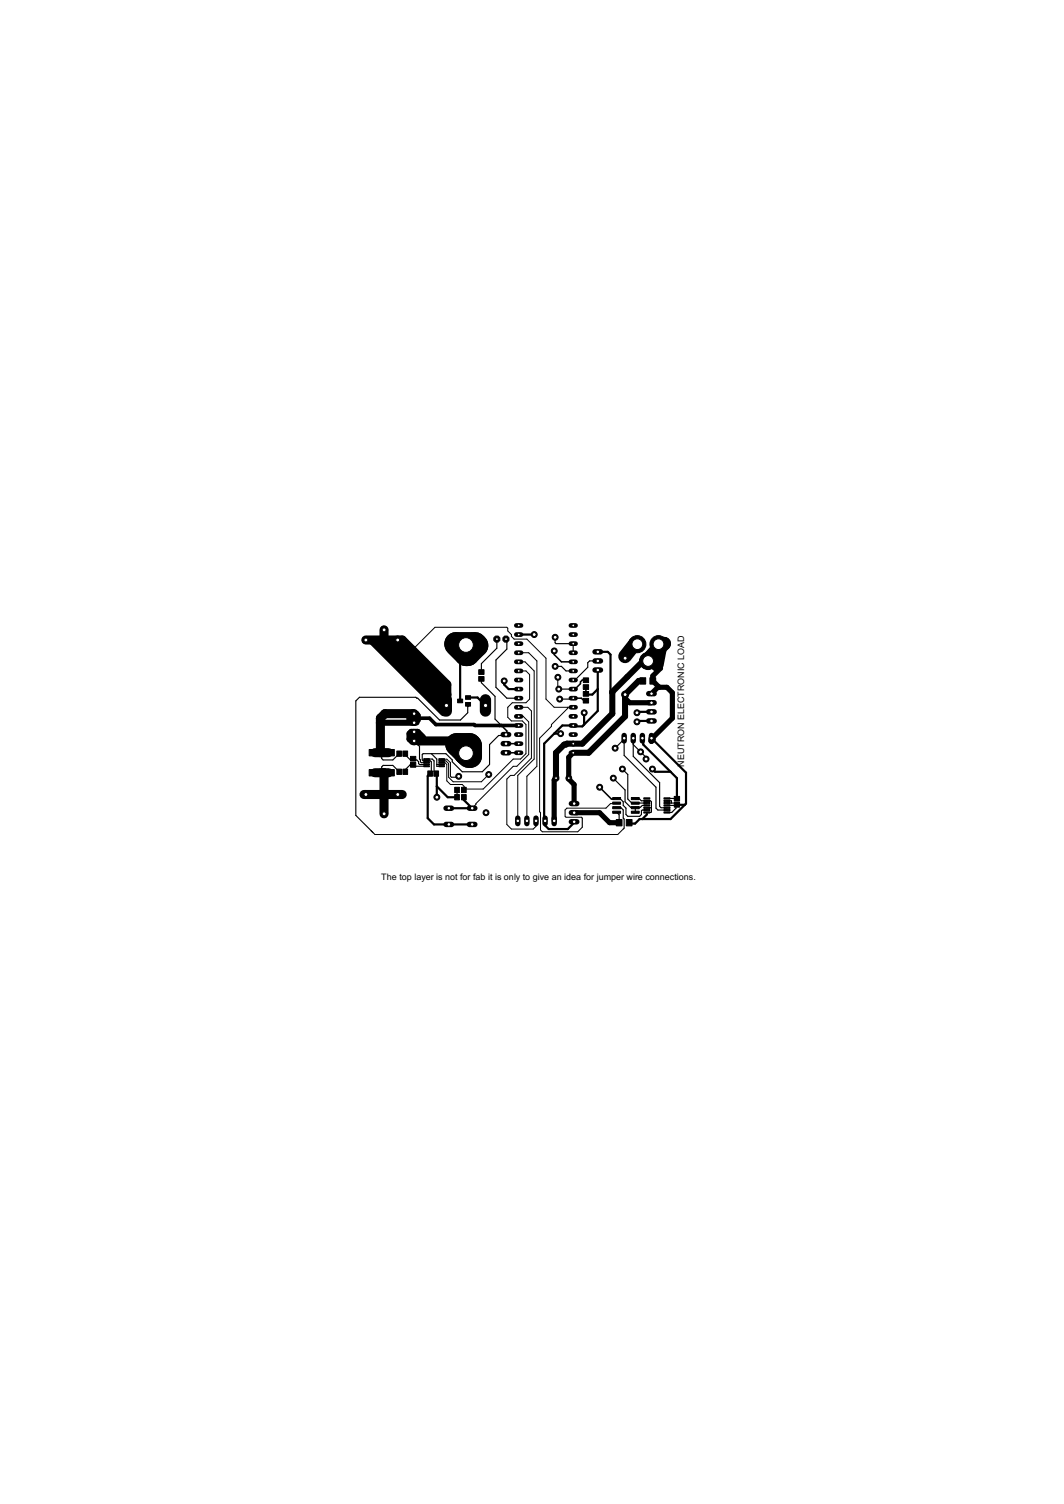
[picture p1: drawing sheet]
<svg xmlns="http://www.w3.org/2000/svg" width="297mm" height="420mm" viewBox="0 0 297 420" stroke-linecap="round" stroke-linejoin="round" font-family="sans-serif">
<defs><g id="words">
<g font-size="2.8">
<text x="191" y="214.2" transform="rotate(-90 191 214.2)">NEUTRON ELECTRONIC LOAD</text>
<text x="106.5" y="245.8">The top layer is not for fab it is only to give an idea for jumper wire connections.</text>
</g>
</g></defs>
<g fill="#000" stroke="#000" stroke-width=".28">
<path d="M127.8 195.3h1.4v1h-1.4zM130 194.4h1.4v1h-1.4zM130 196.3h1.4v1h-1.4zM133.6 189h1.5v1.3h-1.5zM133.6 187.1h1.5v1.3h-1.5zM162.8 189.4h1.5v1.3h-1.5zM162.8 191.3h1.5v1.3h-1.5zM162.8 195.1h1.5v1.3h-1.5zM162.8 193.2h1.5v1.3h-1.5zM178.6 189.3h1.7v1.8h-1.7zM181.4 189.3h1.6v1.8h-1.6zM103.1 209.4h3.2v1.8h-3.2z"/>
<path d="M103.1 215h3.2v1.8h-3.2zM106.9 209.4h3.2v1.8h-3.2zM106.9 215h3.2v1.8h-3.2zM110.8 214.9h1.3v1.4h-1.3zM110.8 209.8h1.3v1.5h-1.3zM112.5 214.9h1.3v1.4h-1.3zM112.5 209.8h1.3v1.5h-1.3zM114.6 213h1.5v1.3h-1.5zM114.6 211.3h1.5v1.3h-1.5zM118.3 211.9h1.6v.3h-1.6zM118.3 212.4h1.6v.3h-1.6zM118.3 212.9h1.6v.3h-1.6z"/>
<path d="M118.3 213.4h1.6v.3h-1.6zM118.3 213.9h1.6v.3h-1.6zM119.4 215.4h1.3v1.5h-1.3zM121.1 215.4h1.3v1.5h-1.3zM122.5 213.9h1.6v.3h-1.6zM122.5 213.4h1.6v.3h-1.6zM122.5 212.9h1.6v.3h-1.6zM122.5 212.4h1.6v.3h-1.6zM122.5 211.9h1.6v.3h-1.6zM126.9 219.9h1.3v1.5h-1.3zM128.8 219.9h1.4v1.5h-1.4zM126.9 222h1.3v1.5h-1.3z"/>
<path d="M128.8 222h1.4v1.5h-1.4zM171 225.3h2.2v.6h-2.2zM171 226.6h2.2v.6h-2.2zM171 224.1h2.2v.6h-2.2zM171 222.8h2.2v.6h-2.2zM172 228.9h1.7v1.8h-1.7zM174.8 228.9h1.6v1.8h-1.6zM176.3 225.3h2.2v.6h-2.2zM176.3 226.6h2.2v.6h-2.2zM176.3 224.1h2.2v.6h-2.2zM176.3 222.8h2.2v.6h-2.2zM179.7 222.9h1.7v.3h-1.7z"/>
<path d="M179.7 223.5h1.7v.4h-1.7zM179.7 224.2h1.7v.3h-1.7zM179.7 224.8h1.7v.4h-1.7zM179.7 225.5h1.7v.3h-1.7zM179.7 226.1h1.7v.4h-1.7zM179.7 226.8h1.7v.3h-1.7zM185.4 226.8h1.6v.3h-1.6zM185.4 226.1h1.6v.4h-1.6zM185.4 225.5h1.6v.3h-1.6zM185.4 224.8h1.6v.4h-1.6zM185.4 224.2h1.6v.3h-1.6zM185.4 223.5h1.6v.4h-1.6z"/>
<path d="M185.4 222.9h1.6v.3h-1.6zM188.2 222.5h1.5v1.3h-1.5zM188.2 224.2h1.5v1.3h-1.5z"/>
</g>
<g fill="none" stroke="#000" stroke-width=".32">
<path d="M138.7 178.5v2.6l-4.3 4.3v2.3M141.2 178.5l.3 .3v2.5l-3 3.1v7.6l3 3.1h3.3M155 178v1.6l.2 .2h4.8v2.6M130.7 197.3l-.1 1.8-2.1 2h-5.8l-6.1-6-.5-.3h-15.7l-1.1 1v32l4.9 4.8M130.7 196.8v.6M134.4 189.7v1l3.8 3.8v6.4l1.5 1.5-.2 .3M155 186.2h1.7l1.3 1.2h2M156 192.5h4M160 195.1l-.2 .2h-3.6M166.9 184.6h-2.3l-.5 .5v1.3l-3.6 3.6h-.5M178.8 190.2h.7M106.6 210.3v1.6l.4 .4h2.7l1.7-1.8"/>
<path d="M111.4 215.6l-1.7-1.8h-2.7l-.4 .4v1.7M113.1 210.5v.4l1.5 1.4h1M115.1 207.2h.7M115.3 212l.4 .3h.7l.5 .5v.5l.2 .3h2M115.6 207l1.5 1.5v3.5l.3 .3v.5l.2 .3h1.5M119.1 214.1h-3.8v-.4h-.8l-1.4 1.3v.6M119.1 212h1.6l.5 .6v2.9l.6 .6M120.4 210.5l1.5 1.5v2.1h1.4M121.9 213.6h1.4M128 216.9l-.2 .2h-1.8M141.2 205.2l-.2 .3h-1.8l-2.5 2.5v5.6l-2.1 2h-5.5l-2.8-2.8v-.5l-1.8-1.8h-6.4l-.2 .3v1.5l.2 .3h2.1l.2 .2v3l-.3 .3M171.2 217.4l3.3 3.3v3.3l1.5 1.5h2.8l.5-.5h1.3"/>
<path d="M173.7 214.8l1.6 1.6v6.8l1.1 1.2 4.2-.1M174.2 206.2v4.8l8.9 8.9v5.9l.6 .5h2.5M174.2 206.5l-2.5 2.5M176.8 206.2v5.1l7.3 7.4v6.6l.5 .4h1.6M176.8 208l3.5 3.5v.5M127.6 220.7v2M131.8 225.3v.5M144.5 228.8v.5M147.1 229.3l-.3 .3M162.6 228.6v2.5M171.4 223.2l.3-.2h1.3l1 1v1l.8 .8v1.7l.5 .5h3.3l.5-.5v-1l.2-.2h1.3M172.1 225.6h1.3l.6 .7v2.3l.2 .2v2.6l-.2 .2"/>
<path d="M172.1 226.9l.7 .7v2.2M172.3 223v.2M177.4 223.1l1.2 .1 .4 .5h2.6l.3 .3v2.8l-.2 .2h-1.1M177.5 225.5l-.1 1.4M180.6 225.7l1.3 .1M186.2 225h2.6M186.2 223.7h1.3v.6M186.2 224.3h2.8l-.3 1.5-1.2 1.2h-1.3M186.2 223.1h2.7"/>
</g>
<path d="M174.5 195.1l1.3 1.2h6.1M180.9 184.7l2 2h1.5l-2.2 2.1v1.4l1.8 1.8h2.2l1.5 1.5v7.1l-5.5 5.5v.5M183.8 191.8l-1.9 2M155.2 217.4l-.5 .5v11.4M160 210.3l-1.2 1.2v6.1l1.5 1.6v5.3M160.3 227h7.1l2.8 2.8h2.6" fill="none" stroke="#000" stroke-width="1.4"/>
<path d="M177.9 180v.5l-3.4 3.4M115.3 199.4h.8l.5 .5v1.2l-.8 .8h-9.6M179.5 190.2h-1.2l-3.8 3.8v6.1l-10.2 10.2h-4.3M180.3 184.9h-1l-8.4 8.4v6.1l-8.3 8.4h-4.3l-.3 .2h-.5l-2.3 2.3v7.1M115.3 200.9l-.7-.8h-.3v.8l1 1M118.1 206l-1.5-1.6h-1.8l-.5 .6v1.5l.8 .7M181.9 206.2v.8l.3-.4" fill="none" stroke="#000" stroke-width="1.7"/>
<path d="M177.9 180l-.6-.2-2.8 3.6M183.8 180l1.6-.2-5.1 5.1 4.1-4.6-1 5.4" fill="none" stroke="#000" stroke-width="3.8"/>
<path d="M104.2 179l19.8 19.9M107.2 176v3.7l17.4 17.4 .1-5.9-12.4-12.4h-10.2M110 179.3l14.7 14.7M115.6 199.4h-8.1l-1.3 1.2v9.7M104.7 210.3h3.8M104.7 215.9h3.8M107.2 215.9v11.5M115.6 207v-1.3l1.3 1.3h9.6l1 1M101.6 222h10.7" fill="none" stroke="#000" stroke-width="2.5"/>
<path d="M115.1 200.6h4.8l1.8 1.8 23.1 .3" fill="none" stroke="#000" stroke-width="1"/>
<path d="M154.7 181.8v1.1l2 2h3.3M160 195.1h2.3l.8 .7 .5-.1M163.6 191.9v1.9M163.6 190h-1l-.5 .5v.5l-1.6 1.5h-.5M140 202.7l1.5 1.5v1h-.3M141.2 207.8h3.6M141.2 210.3h3.6M167.4 219.9l3.3 3.3h.7M180.6 227v.5M186.2 223.7h.6M188.9 223.1h.1M189 224.8l-.2 .2" fill="none" stroke="#000" stroke-width=".42"/>
<g fill="none" stroke="#000" stroke-width=".61">
<path d="M144.8 177.3h4.3M130.1 180.2h-.9l-1.4 1.4 .7 .7v13.5M130.7 194.9h2.6l2.2 2.2M140.7 190.2v1l1.3 1.3h2.8M163.1 199.1v3.3M166.9 182.1h2.8l.7 .8v10.6h.5M166.9 187.2v11.4l-4.3 4.3-5.6-.2-5.1 5.1v21.3l.3 .2v1.3l1 1h5.3l1.8-1.8v-.2M166.9 192.5l-1.5 1.5h-1.6l-.2-.2M175 189l.1 .1M181.9 198.9h-3.8l-.3 .2M120.1 216.1l-.7 .7v11.8l1.8 1.7h10.6M121.8 216.1l.1 .2v6.4"/>
<path d="M121.9 219.7l3.1 3h2.6M154.7 205h1.8M179.3 206.2l.3 .3v1.5l7.6 7.6M181.9 201.4h-3.8l-.3 .3M182.1 214.8l.8 .8h4.3M182.2 206.6l9.3 9.3v8.6l-4.3 4.3h-8.6l-1.3 1.3h-1.4l-.3-.3M187.2 215.6l1.8 1.8v5.7M129.5 222.7v.8l2.3 2.3h-6.5M180.6 227.5l-1.3 1.3M189 224.8h2.2"/>
</g>
<g fill="none" stroke="#000" stroke-width=".28">
<path d="M115.1 181.6l6.3-6.4h20.1l.3 .3v.8l1 1v.5l.7 .7h3.6l5.3 5.4v11.4l2.3 2.3h5.3M144.8 187.4h2l1 1v6.9l-1 1h-3.8l-1.2 1.3v2.8l1 1h3l1 1v8.1l-1.5 1.5h-2l-8.4 8.4h-5.1l-.3 .3M144.8 197.6h2.5l1.1 1v13.2l-4.9 4.8h-1l-1 1v12.7l1.3 1.3h6.1l.7-.8v-1.5M144.8 182.4h2.8l2.3 2.2v29.5l-2.8 2.8v12.4M144.8 184.9h1.8l2.5 2.5v24.6l-4.6 4.6v12.2M155.7 189.2v2.5l.8 .8M158.5 197.6v.2l-4.6 4.6v.5l-3.3 3.3v20.6l.3 .2v4.9l.5 .5h9.9l1.3-1.3M123.3 212.1h1.5l1 1v3.8l.2 .2M123.3 212.6h1.2l.7 .7v3.8l1.3 1.3h7.9l2-2M123.3 213.1h.9l.5 .5v4.5l1.1 1.1h3.3l.5 .5v.9M144.8 200.1h1.3l1.5 1.6v9.1l-3.3 3.3h-1l-10.4 10.4v.2l-1.1 1.1M172.1 224.4l-1.7 .1-1.2 1.3h-10.9l-.5 .5v1.7l.2 .3h4.3l.3 .3"/>
<path d="M174 231.6l-1.5 1.5h-67.8l-1-1"/>
</g>
<path d="M127.3 180.1l2.8 2.8h.5l2.5-2.6-.5-.5h-5.3l.7 .8h.8M127.5 208h3.6l.2 .3v3h-.5zM129.9 210.4h.2" fill="none" stroke="#000" stroke-width="6.5"/>
<path d="M124.6 195.5v3.1" fill="none" stroke="#000" stroke-width="3.2"/>
<circle cx="124.6" cy="197.1" r=".59" fill="#fff" stroke="#000" stroke-width=".28"/>
<path d="M135.5 195.5v3.1" fill="none" stroke="#000" stroke-width="3.2"/>
<circle cx="135.6" cy="197.1" r=".59" fill="#fff" stroke="#000" stroke-width=".28"/>
<circle cx="130.1" cy="180.2" r="3.2" fill="#000" stroke="#000" stroke-width=".28"/>
<circle cx="130.1" cy="180.2" r="2.05" fill="#fff" stroke="#000" stroke-width=".28"/>
<circle cx="130.1" cy="210.4" r="3.2" fill="#000" stroke="#000" stroke-width=".28"/>
<circle cx="130.1" cy="210.4" r="2.05" fill="#fff" stroke="#000" stroke-width=".28"/>
<path d="M144.1 210.3h1.4" fill="none" stroke="#000" stroke-width="1.3"/>
<circle cx="144.8" cy="210.3" r=".4" fill="#fff" stroke="#000" stroke-width=".28"/>
<path d="M144.1 207.8h1.4" fill="none" stroke="#000" stroke-width="1.3"/>
<circle cx="144.8" cy="207.8" r=".4" fill="#fff" stroke="#000" stroke-width=".28"/>
<path d="M144.1 205.2h1.4" fill="none" stroke="#000" stroke-width="1.3"/>
<circle cx="144.8" cy="205.2" r=".4" fill="#fff" stroke="#000" stroke-width=".28"/>
<path d="M144.1 202.7h1.4" fill="none" stroke="#000" stroke-width="1.3"/>
<circle cx="144.8" cy="202.7" r=".4" fill="#fff" stroke="#000" stroke-width=".28"/>
<path d="M144.1 200.1h1.4" fill="none" stroke="#000" stroke-width="1.3"/>
<circle cx="144.8" cy="200.1" r=".4" fill="#fff" stroke="#000" stroke-width=".28"/>
<path d="M144.1 197.6h1.4" fill="none" stroke="#000" stroke-width="1.3"/>
<circle cx="144.8" cy="197.6" r=".4" fill="#fff" stroke="#000" stroke-width=".28"/>
<path d="M144.1 195.1h1.4" fill="none" stroke="#000" stroke-width="1.3"/>
<circle cx="144.8" cy="195.1" r=".4" fill="#fff" stroke="#000" stroke-width=".28"/>
<path d="M144.1 192.5h1.4" fill="none" stroke="#000" stroke-width="1.3"/>
<circle cx="144.8" cy="192.5" r=".4" fill="#fff" stroke="#000" stroke-width=".28"/>
<path d="M144.1 190h1.4" fill="none" stroke="#000" stroke-width="1.3"/>
<circle cx="144.8" cy="190" r=".4" fill="#fff" stroke="#000" stroke-width=".28"/>
<path d="M144.1 187.4h1.4" fill="none" stroke="#000" stroke-width="1.3"/>
<circle cx="144.8" cy="187.4" r=".4" fill="#fff" stroke="#000" stroke-width=".28"/>
<path d="M144.1 184.9h1.4" fill="none" stroke="#000" stroke-width="1.3"/>
<circle cx="144.8" cy="184.9" r=".4" fill="#fff" stroke="#000" stroke-width=".28"/>
<path d="M144.1 182.4h1.4" fill="none" stroke="#000" stroke-width="1.3"/>
<circle cx="144.8" cy="182.4" r=".4" fill="#fff" stroke="#000" stroke-width=".28"/>
<path d="M159.4 210.3h1.3" fill="none" stroke="#000" stroke-width="1.3"/>
<circle cx="160" cy="210.3" r=".4" fill="#fff" stroke="#000" stroke-width=".28"/>
<path d="M159.4 207.8h1.3" fill="none" stroke="#000" stroke-width="1.3"/>
<circle cx="160" cy="207.8" r=".4" fill="#fff" stroke="#000" stroke-width=".28"/>
<path d="M159.4 205.2h1.3" fill="none" stroke="#000" stroke-width="1.3"/>
<circle cx="160" cy="205.2" r=".4" fill="#fff" stroke="#000" stroke-width=".28"/>
<path d="M159.4 190h1.3" fill="none" stroke="#000" stroke-width="1.3"/>
<circle cx="160" cy="190" r=".4" fill="#fff" stroke="#000" stroke-width=".28"/>
<path d="M159.4 187.4h1.3" fill="none" stroke="#000" stroke-width="1.3"/>
<circle cx="160" cy="187.4" r=".4" fill="#fff" stroke="#000" stroke-width=".28"/>
<path d="M159.4 184.9h1.3" fill="none" stroke="#000" stroke-width="1.3"/>
<circle cx="160" cy="184.9" r=".4" fill="#fff" stroke="#000" stroke-width=".28"/>
<path d="M159.4 182.4h1.3" fill="none" stroke="#000" stroke-width="1.3"/>
<circle cx="160" cy="182.4" r=".4" fill="#fff" stroke="#000" stroke-width=".28"/>
<path d="M159.4 174.7h1.3" fill="none" stroke="#000" stroke-width="1.3"/>
<circle cx="160" cy="174.7" r=".4" fill="#fff" stroke="#000" stroke-width=".28"/>
<path d="M144.1 174.7h1.4" fill="none" stroke="#000" stroke-width="1.3"/>
<circle cx="144.8" cy="174.7" r=".4" fill="#fff" stroke="#000" stroke-width=".28"/>
<path d="M144.1 177.3h1.4" fill="none" stroke="#000" stroke-width="1.3"/>
<circle cx="144.8" cy="177.3" r=".4" fill="#fff" stroke="#000" stroke-width=".28"/>
<path d="M144.1 179.8h1.4" fill="none" stroke="#000" stroke-width="1.3"/>
<circle cx="144.8" cy="179.8" r=".4" fill="#fff" stroke="#000" stroke-width=".28"/>
<path d="M159.4 177.3h1.3" fill="none" stroke="#000" stroke-width="1.3"/>
<circle cx="160" cy="177.3" r=".4" fill="#fff" stroke="#000" stroke-width=".28"/>
<path d="M159.4 179.8h1.3" fill="none" stroke="#000" stroke-width="1.3"/>
<circle cx="160" cy="179.8" r=".4" fill="#fff" stroke="#000" stroke-width=".28"/>
<path d="M159.4 202.7h1.3" fill="none" stroke="#000" stroke-width="1.3"/>
<circle cx="160" cy="202.7" r=".4" fill="#fff" stroke="#000" stroke-width=".28"/>
<path d="M159.4 192.5h1.3" fill="none" stroke="#000" stroke-width="1.3"/>
<circle cx="160" cy="192.5" r=".4" fill="#fff" stroke="#000" stroke-width=".28"/>
<path d="M159.4 195.1h1.3" fill="none" stroke="#000" stroke-width="1.3"/>
<circle cx="160" cy="195.1" r=".4" fill="#fff" stroke="#000" stroke-width=".28"/>
<path d="M159.4 197.6h1.3" fill="none" stroke="#000" stroke-width="1.3"/>
<circle cx="160" cy="197.6" r=".4" fill="#fff" stroke="#000" stroke-width=".28"/>
<path d="M159.4 200.1h1.3" fill="none" stroke="#000" stroke-width="1.3"/>
<circle cx="160" cy="200.1" r=".4" fill="#fff" stroke="#000" stroke-width=".28"/>
<circle cx="180.9" cy="184.7" r="2.39" fill="#000" stroke="#000" stroke-width=".28"/>
<circle cx="180.9" cy="184.7" r="1.5" fill="#fff" stroke="#000" stroke-width=".28"/>
<circle cx="177.9" cy="180" r="2.39" fill="#000" stroke="#000" stroke-width=".28"/>
<circle cx="177.9" cy="180" r="1.5" fill="#fff" stroke="#000" stroke-width=".28"/>
<circle cx="183.8" cy="180" r="2.39" fill="#000" stroke="#000" stroke-width=".28"/>
<circle cx="183.8" cy="180" r="1.5" fill="#fff" stroke="#000" stroke-width=".28"/>
<circle cx="107.2" cy="227.4" r=".99" fill="#000" stroke="#000" stroke-width=".28"/>
<circle cx="107.2" cy="227.4" r=".55" fill="#fff" stroke="#000" stroke-width=".28"/>
<circle cx="107.2" cy="176" r=".99" fill="#000" stroke="#000" stroke-width=".28"/>
<circle cx="107.2" cy="176" r=".55" fill="#fff" stroke="#000" stroke-width=".28"/>
<circle cx="111" cy="222" r=".99" fill="#000" stroke="#000" stroke-width=".28"/>
<circle cx="111" cy="222" r=".55" fill="#fff" stroke="#000" stroke-width=".28"/>
<circle cx="111" cy="178.8" r=".99" fill="#000" stroke="#000" stroke-width=".28"/>
<circle cx="111" cy="178.8" r=".55" fill="#fff" stroke="#000" stroke-width=".28"/>
<circle cx="102.2" cy="222" r=".99" fill="#000" stroke="#000" stroke-width=".28"/>
<circle cx="102.2" cy="222" r=".55" fill="#fff" stroke="#000" stroke-width=".28"/>
<circle cx="102.2" cy="178.8" r=".99" fill="#000" stroke="#000" stroke-width=".28"/>
<circle cx="102.2" cy="178.8" r=".55" fill="#fff" stroke="#000" stroke-width=".28"/>
<path d="M166.1 182.1h1.5" fill="none" stroke="#000" stroke-width="1.5"/>
<circle cx="166.9" cy="182.1" r=".51" fill="#fff" stroke="#000" stroke-width=".28"/>
<path d="M166.1 184.6h1.5" fill="none" stroke="#000" stroke-width="1.5"/>
<circle cx="166.9" cy="184.6" r=".51" fill="#fff" stroke="#000" stroke-width=".28"/>
<path d="M166.1 187.2h1.5" fill="none" stroke="#000" stroke-width="1.5"/>
<circle cx="166.9" cy="187.2" r=".51" fill="#fff" stroke="#000" stroke-width=".28"/>
<path d="M181.1 193.8h1.5" fill="none" stroke="#000" stroke-width="1.5"/>
<circle cx="181.9" cy="193.8" r=".51" fill="#fff" stroke="#000" stroke-width=".28"/>
<path d="M181.1 196.3h1.5" fill="none" stroke="#000" stroke-width="1.5"/>
<circle cx="181.9" cy="196.3" r=".51" fill="#fff" stroke="#000" stroke-width=".28"/>
<path d="M181.1 198.9h1.5" fill="none" stroke="#000" stroke-width="1.5"/>
<circle cx="181.9" cy="198.9" r=".51" fill="#fff" stroke="#000" stroke-width=".28"/>
<path d="M181.1 201.4h1.5" fill="none" stroke="#000" stroke-width="1.5"/>
<circle cx="181.9" cy="201.4" r=".51" fill="#fff" stroke="#000" stroke-width=".28"/>
<path d="M181.9 205.5v1.5" fill="none" stroke="#000" stroke-width="1.5"/>
<circle cx="181.9" cy="206.2" r=".51" fill="#fff" stroke="#000" stroke-width=".28"/>
<path d="M179.3 205.5v1.5" fill="none" stroke="#000" stroke-width="1.5"/>
<circle cx="179.3" cy="206.2" r=".51" fill="#fff" stroke="#000" stroke-width=".28"/>
<path d="M176.8 205.5v1.5" fill="none" stroke="#000" stroke-width="1.5"/>
<circle cx="176.8" cy="206.2" r=".51" fill="#fff" stroke="#000" stroke-width=".28"/>
<path d="M174.2 205.5v1.5" fill="none" stroke="#000" stroke-width="1.5"/>
<circle cx="174.3" cy="206.2" r=".51" fill="#fff" stroke="#000" stroke-width=".28"/>
<circle cx="174.5" cy="183.9" r=".97" fill="#000" stroke="#000" stroke-width=".28"/>
<circle cx="174.5" cy="183.9" r=".55" fill="#fff" stroke="#000" stroke-width=".28"/>
<circle cx="174.5" cy="194" r=".97" fill="#000" stroke="#000" stroke-width=".28"/>
<circle cx="174.5" cy="194" r=".55" fill="#fff" stroke="#000" stroke-width=".28"/>
<path d="M114.8 207h1.6" fill="none" stroke="#000" stroke-width="1.5"/>
<circle cx="115.6" cy="207" r=".51" fill="#fff" stroke="#000" stroke-width=".28"/>
<path d="M114.8 204.4h1.6" fill="none" stroke="#000" stroke-width="1.5"/>
<circle cx="115.6" cy="204.4" r=".51" fill="#fff" stroke="#000" stroke-width=".28"/>
<path d="M114.8 201.9h1.6" fill="none" stroke="#000" stroke-width="1.5"/>
<circle cx="115.6" cy="201.9" r=".51" fill="#fff" stroke="#000" stroke-width=".28"/>
<path d="M114.8 199.4h1.6" fill="none" stroke="#000" stroke-width="1.5"/>
<circle cx="115.6" cy="199.4" r=".51" fill="#fff" stroke="#000" stroke-width=".28"/>
<circle cx="155.2" cy="217.4" r=".87" fill="#000" stroke="#000" stroke-width=".28"/>
<circle cx="155.2" cy="217.4" r=".4" fill="#fff" stroke="#000" stroke-width=".28"/>
<circle cx="158.8" cy="217.4" r=".8" fill="#000" stroke="#000" stroke-width=".28"/>
<circle cx="158.8" cy="217.4" r=".4" fill="#fff" stroke="#000" stroke-width=".28"/>
<path d="M144.5 228.6v1.5" fill="none" stroke="#000" stroke-width="1.5"/>
<circle cx="144.6" cy="229.3" r=".51" fill="#fff" stroke="#000" stroke-width=".28"/>
<path d="M147.1 228.6v1.5" fill="none" stroke="#000" stroke-width="1.5"/>
<circle cx="147.1" cy="229.3" r=".51" fill="#fff" stroke="#000" stroke-width=".28"/>
<path d="M149.6 228.6v1.5" fill="none" stroke="#000" stroke-width="1.5"/>
<circle cx="149.6" cy="229.3" r=".51" fill="#fff" stroke="#000" stroke-width=".28"/>
<path d="M152.2 228.6v1.5" fill="none" stroke="#000" stroke-width="1.5"/>
<circle cx="152.2" cy="229.3" r=".51" fill="#fff" stroke="#000" stroke-width=".28"/>
<path d="M154.7 228.6v1.5" fill="none" stroke="#000" stroke-width="1.5"/>
<circle cx="154.7" cy="229.3" r=".51" fill="#fff" stroke="#000" stroke-width=".28"/>
<path d="M124.5 230.3h1.5" fill="none" stroke="#000" stroke-width="1.5"/>
<circle cx="125.3" cy="230.3" r=".51" fill="#fff" stroke="#000" stroke-width=".28"/>
<path d="M124.5 225.8h1.5" fill="none" stroke="#000" stroke-width="1.5"/>
<circle cx="125.3" cy="225.8" r=".51" fill="#fff" stroke="#000" stroke-width=".28"/>
<path d="M131 230.3h1.6" fill="none" stroke="#000" stroke-width="1.5"/>
<circle cx="131.8" cy="230.3" r=".51" fill="#fff" stroke="#000" stroke-width=".28"/>
<path d="M131 225.8h1.6" fill="none" stroke="#000" stroke-width="1.5"/>
<circle cx="131.8" cy="225.8" r=".51" fill="#fff" stroke="#000" stroke-width=".28"/>
<circle cx="141.2" cy="178.5" r=".92" fill="#000" stroke="#000" stroke-width=".28"/>
<circle cx="141.3" cy="178.5" r=".4" fill="#fff" stroke="#000" stroke-width=".28"/>
<circle cx="138.7" cy="178.5" r=".92" fill="#000" stroke="#000" stroke-width=".28"/>
<circle cx="138.7" cy="178.5" r=".4" fill="#fff" stroke="#000" stroke-width=".28"/>
<path d="M159.5 224.5h1.5" fill="none" stroke="#000" stroke-width="1.5"/>
<circle cx="160.3" cy="224.5" r=".51" fill="#fff" stroke="#000" stroke-width=".28"/>
<path d="M159.5 227h1.5" fill="none" stroke="#000" stroke-width="1.5"/>
<circle cx="160.3" cy="227" r=".51" fill="#fff" stroke="#000" stroke-width=".28"/>
<path d="M159.5 229.6h1.5" fill="none" stroke="#000" stroke-width="1.5"/>
<circle cx="160.3" cy="229.6" r=".51" fill="#fff" stroke="#000" stroke-width=".28"/>
<path d="M140.5 205.2h1.5" fill="none" stroke="#000" stroke-width="1.5"/>
<circle cx="141.3" cy="205.2" r=".51" fill="#fff" stroke="#000" stroke-width=".28"/>
<path d="M140.5 207.8h1.5" fill="none" stroke="#000" stroke-width="1.5"/>
<circle cx="141.3" cy="207.8" r=".51" fill="#fff" stroke="#000" stroke-width=".28"/>
<path d="M140.5 210.3h1.5" fill="none" stroke="#000" stroke-width="1.5"/>
<circle cx="141.3" cy="210.3" r=".51" fill="#fff" stroke="#000" stroke-width=".28"/>
<circle cx="171.2" cy="217.4" r=".83" fill="#000" stroke="#000" stroke-width=".28"/>
<circle cx="171.2" cy="217.4" r=".55" fill="#fff" stroke="#000" stroke-width=".28"/>
<circle cx="155" cy="178" r=".83" fill="#000" stroke="#000" stroke-width=".28"/>
<circle cx="155" cy="178" r=".55" fill="#fff" stroke="#000" stroke-width=".28"/>
<circle cx="156.5" cy="205" r=".83" fill="#000" stroke="#000" stroke-width=".28"/>
<circle cx="156.5" cy="205" r=".55" fill="#fff" stroke="#000" stroke-width=".28"/>
<circle cx="122" cy="222.7" r=".83" fill="#000" stroke="#000" stroke-width=".28"/>
<circle cx="122" cy="222.7" r=".55" fill="#fff" stroke="#000" stroke-width=".28"/>
<circle cx="182.1" cy="214.8" r=".83" fill="#000" stroke="#000" stroke-width=".28"/>
<circle cx="182.1" cy="214.8" r=".55" fill="#fff" stroke="#000" stroke-width=".28"/>
<circle cx="163.1" cy="199.1" r=".83" fill="#000" stroke="#000" stroke-width=".28"/>
<circle cx="163.1" cy="199.1" r=".55" fill="#fff" stroke="#000" stroke-width=".28"/>
<circle cx="173.8" cy="214.8" r=".83" fill="#000" stroke="#000" stroke-width=".28"/>
<circle cx="173.8" cy="214.8" r=".55" fill="#fff" stroke="#000" stroke-width=".28"/>
<circle cx="154.7" cy="181.8" r=".83" fill="#000" stroke="#000" stroke-width=".28"/>
<circle cx="154.7" cy="181.8" r=".55" fill="#fff" stroke="#000" stroke-width=".28"/>
<circle cx="167.4" cy="219.9" r=".83" fill="#000" stroke="#000" stroke-width=".28"/>
<circle cx="167.4" cy="219.9" r=".55" fill="#fff" stroke="#000" stroke-width=".28"/>
<circle cx="155" cy="186.2" r=".83" fill="#000" stroke="#000" stroke-width=".28"/>
<circle cx="155" cy="186.2" r=".55" fill="#fff" stroke="#000" stroke-width=".28"/>
<circle cx="178.8" cy="210" r=".83" fill="#000" stroke="#000" stroke-width=".28"/>
<circle cx="178.8" cy="210" r=".55" fill="#fff" stroke="#000" stroke-width=".28"/>
<circle cx="156.3" cy="195.3" r=".83" fill="#000" stroke="#000" stroke-width=".28"/>
<circle cx="156.3" cy="195.3" r=".55" fill="#fff" stroke="#000" stroke-width=".28"/>
<circle cx="128.1" cy="216.9" r=".83" fill="#000" stroke="#000" stroke-width=".28"/>
<circle cx="128.1" cy="216.9" r=".55" fill="#fff" stroke="#000" stroke-width=".28"/>
<circle cx="135.7" cy="227" r=".83" fill="#000" stroke="#000" stroke-width=".28"/>
<circle cx="135.7" cy="227" r=".55" fill="#fff" stroke="#000" stroke-width=".28"/>
<circle cx="180.4" cy="212" r=".83" fill="#000" stroke="#000" stroke-width=".28"/>
<circle cx="180.4" cy="212" r=".55" fill="#fff" stroke="#000" stroke-width=".28"/>
<circle cx="171.7" cy="209" r=".83" fill="#000" stroke="#000" stroke-width=".28"/>
<circle cx="171.7" cy="209" r=".55" fill="#fff" stroke="#000" stroke-width=".28"/>
<circle cx="156" cy="192.5" r=".83" fill="#000" stroke="#000" stroke-width=".28"/>
<circle cx="156" cy="192.5" r=".55" fill="#fff" stroke="#000" stroke-width=".28"/>
<circle cx="136.4" cy="216.4" r=".83" fill="#000" stroke="#000" stroke-width=".28"/>
<circle cx="136.4" cy="216.4" r=".55" fill="#fff" stroke="#000" stroke-width=".28"/>
<circle cx="155.7" cy="189.2" r=".83" fill="#000" stroke="#000" stroke-width=".28"/>
<circle cx="155.7" cy="189.2" r=".55" fill="#fff" stroke="#000" stroke-width=".28"/>
<circle cx="177.8" cy="199.1" r=".83" fill="#000" stroke="#000" stroke-width=".28"/>
<circle cx="177.8" cy="199.1" r=".55" fill="#fff" stroke="#000" stroke-width=".28"/>
<circle cx="140.8" cy="190.2" r=".83" fill="#000" stroke="#000" stroke-width=".28"/>
<circle cx="140.8" cy="190.2" r=".55" fill="#fff" stroke="#000" stroke-width=".28"/>
<circle cx="177.8" cy="201.7" r=".83" fill="#000" stroke="#000" stroke-width=".28"/>
<circle cx="177.8" cy="201.7" r=".55" fill="#fff" stroke="#000" stroke-width=".28"/>
<circle cx="149.1" cy="177.3" r=".83" fill="#000" stroke="#000" stroke-width=".28"/>
<circle cx="149.1" cy="177.3" r=".55" fill="#fff" stroke="#000" stroke-width=".28"/>
<use href="#words"/>
</svg>
